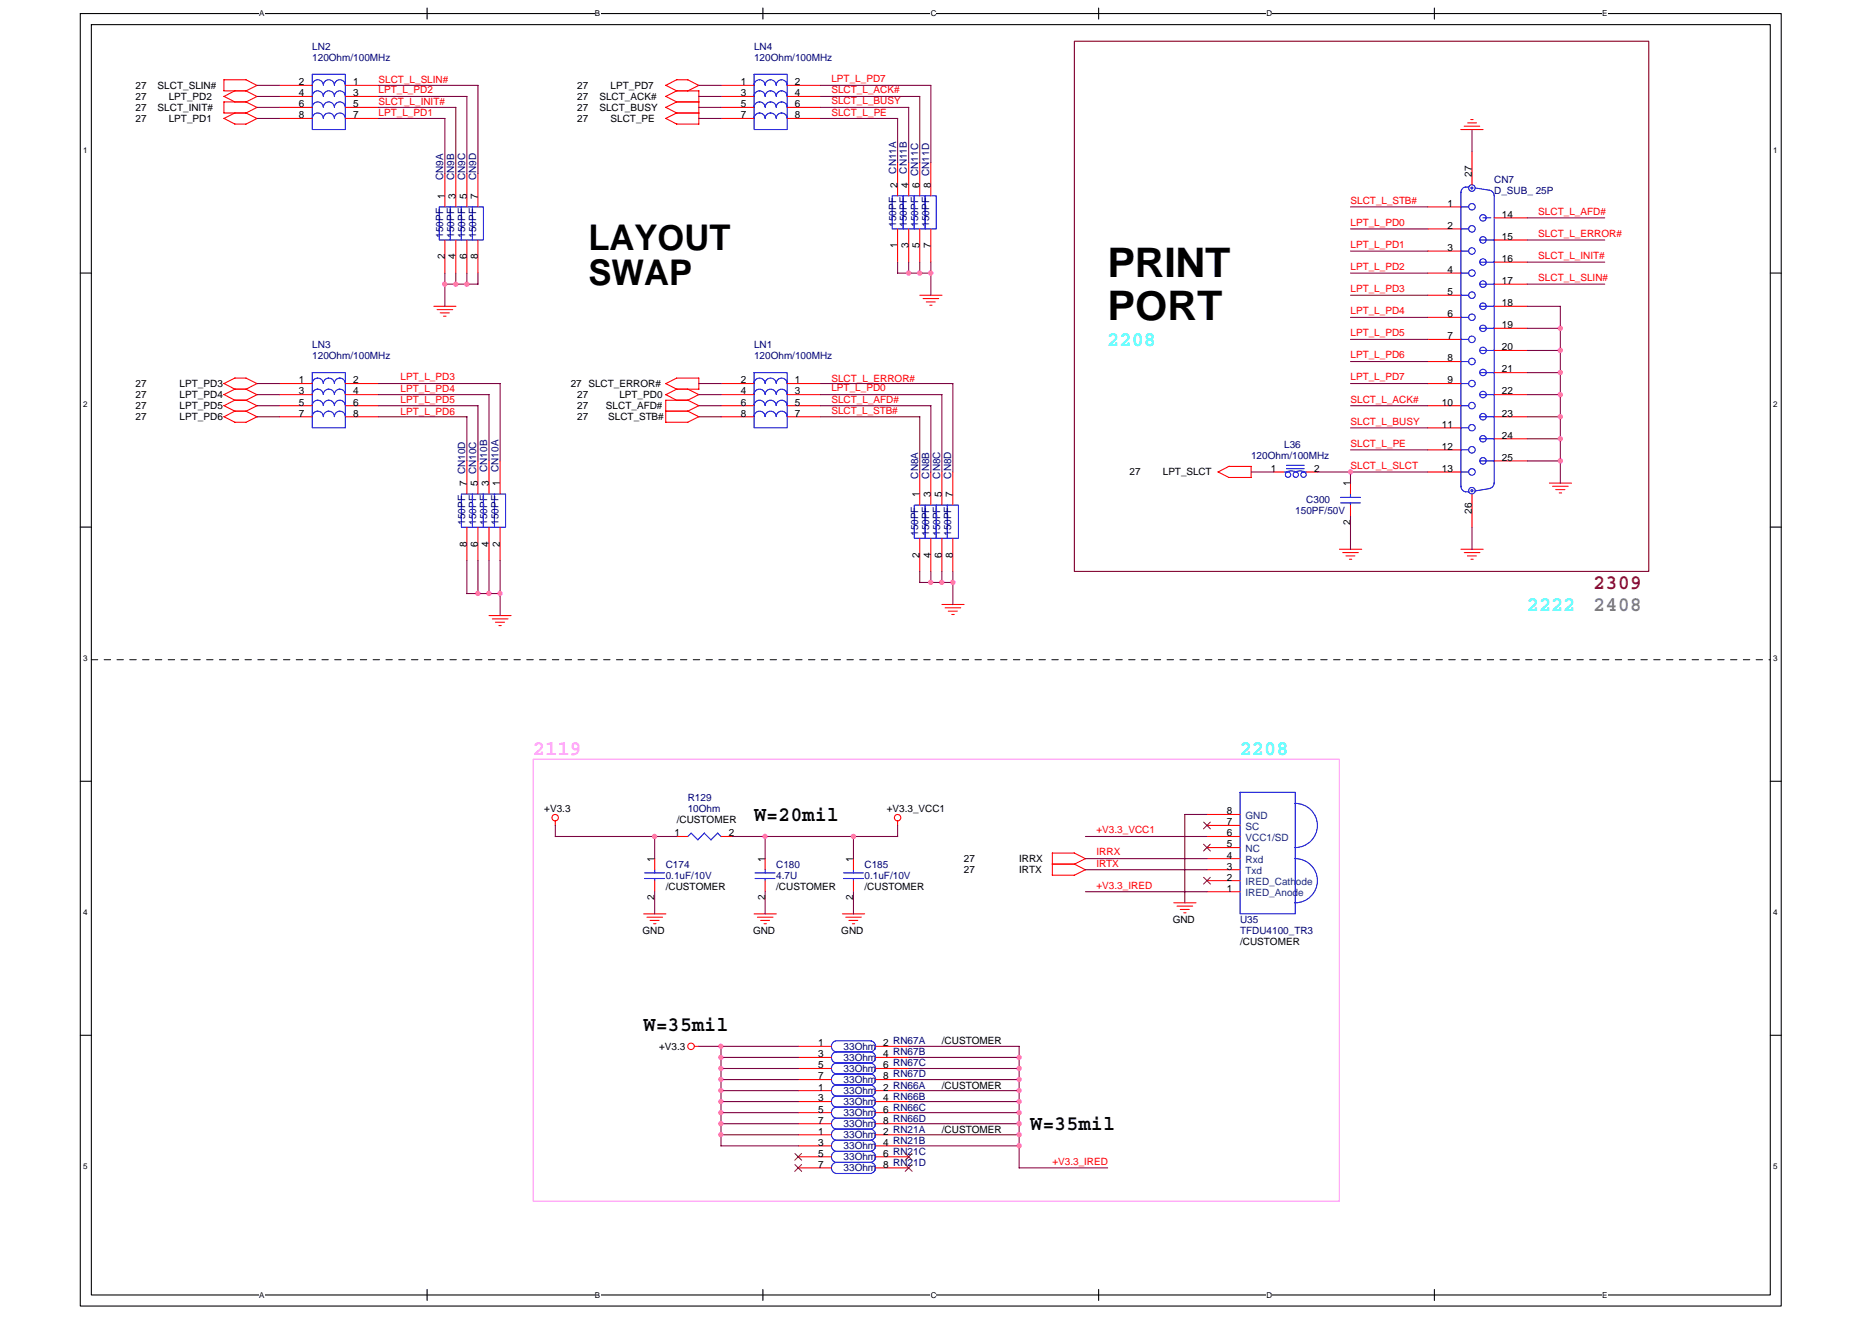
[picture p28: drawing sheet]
<svg xmlns="http://www.w3.org/2000/svg" width="297mm" height="210mm" viewBox="0 0 297 210" stroke-linecap="round" stroke-linejoin="round" font-family="sans-serif">
<defs><g id="words">
<g font-size="6.5">
<text x="175.7" y="43.9">PRINT</text>
<text x="175.7" y="50.7">PORT</text>
</g>
<g font-size="5.6">
<text x="93.4" y="39.6">LAYOUT</text>
<text x="93.4" y="45.3">SWAP</text>
</g>
<g font-size="3.3" fill="#0ff">
<text x="175.7" y="54.9">2208</text>
<text x="242.3" y="96.9">2222</text>
<text x="196.8" y="119.7">2208</text>
</g>
<text font-size="3.3" fill="#804000" x="252.9" y="93.4">2309</text>
<text font-size="3.3" fill="#808080" x="252.9" y="96.9">2408</text>
<text font-size="3.3" fill="#ff80ff" x="84.6" y="119.7">2119</text>
<g font-size="3.3">
<text x="119.7" y="130.2">W=20mil</text>
<text x="102.1" y="163.5">W=35mil</text>
<text x="163.5" y="179.3">W=35mil</text>
</g>
<g font-size="1.6" fill="#000080">
<text x="49.5" y="8">LN2</text>
<text x="49.5" y="9.7">120Ohm/100MHz</text>
<text x="119.7" y="8">LN4</text>
<text x="119.7" y="9.7">120Ohm/100MHz</text>
<text x="70.3" y="28.6" transform="rotate(-90 70.3 28.6)">CN9A</text>
<text x="72.1" y="28.6" transform="rotate(-90 72.1 28.6)">CN9B</text>
<text x="73.8" y="28.6" transform="rotate(-90 73.8 28.6)">CN9C</text>
<text x="75.6" y="28.6" transform="rotate(-90 75.6 28.6)">CN9D</text>
<text x="142.2" y="27.6" transform="rotate(-90 142.2 27.6)">CN11A</text>
<text x="143.9" y="27.6" transform="rotate(-90 143.9 27.6)">CN11B</text>
<text x="237.1" y="29">CN7</text>
<text x="142.2" y="36" transform="rotate(-90 142.2 36)">150PF</text>
<text x="143.9" y="36" transform="rotate(-90 143.9 36)">150PF</text>
<text x="145.7" y="36" transform="rotate(-90 145.7 36)">150PF</text>
<text x="147.4" y="36" transform="rotate(-90 147.4 36)">150PF</text>
<text x="237.1" y="30.7">D_SUB_ 25P</text>
<text x="70.3" y="37.7" transform="rotate(-90 70.3 37.7)">150PF</text>
<text x="72.1" y="37.7" transform="rotate(-90 72.1 37.7)">150PF</text>
<text x="73.8" y="37.7" transform="rotate(-90 73.8 37.7)">150PF</text>
<text x="75.6" y="37.7" transform="rotate(-90 75.6 37.7)">150PF</text>
<text x="49.5" y="55.3">LN3</text>
<text x="49.5" y="57">120Ohm/100MHz</text>
<text x="119.7" y="55.3">LN1</text>
<text x="119.7" y="57">120Ohm/100MHz</text>
<text x="203.8" y="71">L36</text>
<text x="77.3" y="74.9" transform="rotate(-90 77.3 74.9)">CN10B</text>
<text x="79.1" y="74.9" transform="rotate(-90 79.1 74.9)">CN10A</text>
<text x="145.7" y="75.9" transform="rotate(-90 145.7 75.9)">CN8A</text>
<text x="147.4" y="75.9" transform="rotate(-90 147.4 75.9)">CN8B</text>
<text x="149.2" y="75.9" transform="rotate(-90 149.2 75.9)">CN8C</text>
<text x="150.9" y="75.9" transform="rotate(-90 150.9 75.9)">CN8D</text>
<text x="198.5" y="72.8">120Ohm/100MHz</text>
<text x="73.8" y="83.3" transform="rotate(-90 73.8 83.3)">150PF</text>
<text x="75.6" y="83.3" transform="rotate(-90 75.6 83.3)">150PF</text>
<text x="77.3" y="83.3" transform="rotate(-90 77.3 83.3)">150PF</text>
<text x="79.1" y="83.3" transform="rotate(-90 79.1 83.3)">150PF</text>
<text x="205.5" y="81.6">150PF/50V</text>
<text x="207.3" y="79.8">C300</text>
<text x="145.7" y="85" transform="rotate(-90 145.7 85)">150PF</text>
<text x="147.4" y="85" transform="rotate(-90 147.4 85)">150PF</text>
<text x="149.2" y="85" transform="rotate(-90 149.2 85)">150PF</text>
<text x="150.9" y="85" transform="rotate(-90 150.9 85)">150PF</text>
<text x="109.1" y="127.1">R129</text>
<text x="109.1" y="128.9">10Ohm</text>
<text x="105.6" y="137.6">C174</text>
<text x="123.2" y="137.6">C180</text>
<text x="137.2" y="137.6">C185</text>
<text x="105.6" y="139.4">0.1uF/10V</text>
<text x="123.2" y="139.4">4.7U</text>
<text x="137.2" y="139.4">0.1uF/10V</text>
<text x="196.8" y="146.4">U35</text>
<text x="196.8" y="148.2">TFDU4100_TR3</text>
<text x="133.9" y="166.6">33Ohm</text>
<text x="133.9" y="168.3">33Ohm</text>
<text x="133.9" y="173.6">33Ohm</text>
<text x="133.9" y="170.1">33Ohm</text>
<text x="133.9" y="171.8">33Ohm</text>
<text x="133.9" y="177.1">33Ohm</text>
<text x="133.9" y="175.3">33Ohm</text>
<text x="133.9" y="178.8">33Ohm</text>
<text x="133.9" y="184.1">33Ohm</text>
<text x="133.9" y="182.3">33Ohm</text>
<text x="133.9" y="185.8">33Ohm</text>
<text x="133.9" y="180.6">33Ohm</text>
</g>
<g font-size="1.6">
<text x="21.5" y="15.8">27</text>
<text x="21.5" y="14.1">27</text>
<text x="21.5" y="17.6">27</text>
<text x="25" y="14.1">SLCT_SLIN#</text>
<text x="25" y="17.6">SLCT_INIT#</text>
<text x="26.8" y="15.8">LPT_PD2</text>
<text x="47.4" y="13.5">2</text>
<text x="47.4" y="15.3">4</text>
<text x="47.4" y="17">6</text>
<text x="56" y="13.5">1</text>
<text x="56" y="15.3">3</text>
<text x="56" y="17">5</text>
<text x="91.6" y="17.6">27</text>
<text x="91.6" y="15.8">27</text>
<text x="91.6" y="14.1">27</text>
<text x="95.1" y="17.6">SLCT_BUSY</text>
<text x="95.1" y="15.8">SLCT_ACK#</text>
<text x="96.9" y="14.1">LPT_PD7</text>
<text x="117.5" y="13.5">1</text>
<text x="117.5" y="15.3">3</text>
<text x="117.5" y="17">5</text>
<text x="126.1" y="13.5">2</text>
<text x="126.1" y="15.3">4</text>
<text x="126.1" y="17">6</text>
<text x="21.5" y="19.3">27</text>
<text x="26.8" y="19.3">LPT_PD1</text>
<text x="47.4" y="18.8">8</text>
<text x="56" y="18.8">7</text>
<text x="91.6" y="19.3">27</text>
<text x="96.9" y="19.3">SLCT_PE</text>
<text x="117.5" y="18.8">7</text>
<text x="126.1" y="18.8">8</text>
<text x="142.4" y="29.8" transform="rotate(-90 142.4 29.8)">2</text>
<text x="144.2" y="29.8" transform="rotate(-90 144.2 29.8)">4</text>
<text x="145.9" y="29.8" transform="rotate(-90 145.9 29.8)">6 CN11C</text>
<text x="147.7" y="29.8" transform="rotate(-90 147.7 29.8)">8 CN11D</text>
<text x="233.5" y="28.1" transform="rotate(-90 233.5 28.1)">27</text>
<text x="70.6" y="31.6" transform="rotate(-90 70.6 31.6)">1</text>
<text x="72.3" y="31.6" transform="rotate(-90 72.3 31.6)">3</text>
<text x="74.1" y="31.6" transform="rotate(-90 74.1 31.6)">5</text>
<text x="75.8" y="31.6" transform="rotate(-90 75.8 31.6)">7</text>
<text x="229.7" y="32.8">1</text>
<text x="238.3" y="34.5">14</text>
<text x="70.6" y="41.2" transform="rotate(-90 70.6 41.2)">2</text>
<text x="72.3" y="41.2" transform="rotate(-90 72.3 41.2)">4</text>
<text x="74.1" y="41.2" transform="rotate(-90 74.1 41.2)">6</text>
<text x="75.8" y="41.2" transform="rotate(-90 75.8 41.2)">8</text>
<text x="142.4" y="39.4" transform="rotate(-90 142.4 39.4)">1</text>
<text x="144.2" y="39.4" transform="rotate(-90 144.2 39.4)">3</text>
<text x="145.9" y="39.4" transform="rotate(-90 145.9 39.4)">5</text>
<text x="147.7" y="39.4" transform="rotate(-90 147.7 39.4)">7</text>
<text x="229.7" y="39.8">3</text>
<text x="229.7" y="36.3">2</text>
<text x="238.3" y="41.6">16</text>
<text x="238.3" y="38.1">15</text>
<text x="229.7" y="46.8">5</text>
<text x="229.7" y="43.3">4</text>
<text x="238.3" y="45.1">17</text>
<text x="229.7" y="53.8">7</text>
<text x="229.7" y="50.3">6</text>
<text x="238.3" y="52.1">19</text>
<text x="238.3" y="48.6">18</text>
<text x="229.7" y="57.3">8</text>
<text x="238.3" y="59.1">21</text>
<text x="238.3" y="55.6">20</text>
<text x="21.5" y="64.9">27</text>
<text x="21.5" y="63.2">27</text>
<text x="21.5" y="61.4">27</text>
<text x="28.5" y="64.9">LPT_PD5</text>
<text x="28.5" y="63.2">LPT_PD4</text>
<text x="28.5" y="61.4">LPT_PD3</text>
<text x="47.4" y="60.8">1</text>
<text x="47.4" y="62.6">3</text>
<text x="47.4" y="64.3">5</text>
<text x="56" y="60.8">2</text>
<text x="56" y="62.6">4</text>
<text x="56" y="64.3">6</text>
<text x="90.6" y="61.4">27 SLCT_ERROR#</text>
<text x="91.6" y="64.9">27</text>
<text x="91.6" y="63.2">27</text>
<text x="96.2" y="64.9">SLCT_AFD#</text>
<text x="98.3" y="63.2">LPT_PD0</text>
<text x="117.5" y="60.8">2</text>
<text x="117.5" y="62.6">4</text>
<text x="117.5" y="64.3">6</text>
<text x="126.1" y="60.8">1</text>
<text x="126.1" y="62.6">3</text>
<text x="126.1" y="64.3">5</text>
<text x="228.8" y="64.3">10</text>
<text x="229.7" y="60.8">9</text>
<text x="238.3" y="62.6">22</text>
<text x="21.5" y="66.7">27</text>
<text x="28.5" y="66.7">LPT_PD6</text>
<text x="47.4" y="66.1">7</text>
<text x="56" y="66.1">8</text>
<text x="91.6" y="66.7">27</text>
<text x="96.5" y="66.7">SLCT_STB#</text>
<text x="117.5" y="66.1">8</text>
<text x="126.1" y="66.1">7</text>
<text x="228.8" y="71.4">12</text>
<text x="228.8" y="67.9">11</text>
<text x="238.3" y="69.6">24</text>
<text x="238.3" y="66.1">23</text>
<text x="74.1" y="77.2" transform="rotate(-90 74.1 77.2)">7 CN10D</text>
<text x="75.8" y="77.2" transform="rotate(-90 75.8 77.2)">5 CN10C</text>
<text x="77.6" y="77.2" transform="rotate(-90 77.6 77.2)">3</text>
<text x="79.3" y="77.2" transform="rotate(-90 79.3 77.2)">1</text>
<text x="179.2" y="75.4">27</text>
<text x="184.5" y="75.4">LPT_SLCT</text>
<text x="201.7" y="74.9">1</text>
<text x="208.5" y="74.9">2</text>
<text x="214.3" y="77.2" transform="rotate(-90 214.3 77.2)">1</text>
<text x="228.8" y="74.9">13</text>
<text x="238.3" y="73.1">25</text>
<text x="145.9" y="78.9" transform="rotate(-90 145.9 78.9)">1</text>
<text x="147.7" y="78.9" transform="rotate(-90 147.7 78.9)">3</text>
<text x="149.4" y="78.9" transform="rotate(-90 149.4 78.9)">5</text>
<text x="151.2" y="78.9" transform="rotate(-90 151.2 78.9)">7</text>
<text x="214.3" y="83.2" transform="rotate(-90 214.3 83.2)">2</text>
<text x="233.5" y="81.5" transform="rotate(-90 233.5 81.5)">26</text>
<text x="74.1" y="86.7" transform="rotate(-90 74.1 86.7)">8</text>
<text x="75.8" y="86.7" transform="rotate(-90 75.8 86.7)">6</text>
<text x="77.6" y="86.7" transform="rotate(-90 77.6 86.7)">4</text>
<text x="79.3" y="86.7" transform="rotate(-90 79.3 86.7)">2</text>
<text x="145.9" y="88.5" transform="rotate(-90 145.9 88.5)">2</text>
<text x="147.7" y="88.5" transform="rotate(-90 147.7 88.5)">4</text>
<text x="149.4" y="88.5" transform="rotate(-90 149.4 88.5)">6</text>
<text x="151.2" y="88.5" transform="rotate(-90 151.2 88.5)">8</text>
<text x="86.4" y="128.9">+V3.3</text>
<text x="107.4" y="130.6">/CUSTOMER</text>
<text x="140.7" y="128.9">+V3.3_VCC1</text>
<text x="194.6" y="129.2">8</text>
<text x="194.6" y="130.9">7</text>
<text x="103.9" y="136.8" transform="rotate(-90 103.9 136.8)">1</text>
<text x="107" y="132.7">1</text>
<text x="115.6" y="132.7">2</text>
<text x="121.4" y="136.8" transform="rotate(-90 121.4 136.8)">1</text>
<text x="135.4" y="136.8" transform="rotate(-90 135.4 136.8)">1</text>
<text x="152.9" y="136.8">27</text>
<text x="161.7" y="136.8">IRRX</text>
<text x="194.6" y="136.2">4</text>
<text x="194.6" y="134.5">5</text>
<text x="194.6" y="132.7">6</text>
<text x="194.6" y="138">3</text>
<text x="103.9" y="142.8" transform="rotate(-90 103.9 142.8)">2</text>
<text x="105.6" y="141.1">/CUSTOMER</text>
<text x="121.4" y="142.8" transform="rotate(-90 121.4 142.8)">2</text>
<text x="123.2" y="141.1">/CUSTOMER</text>
<text x="135.4" y="142.8" transform="rotate(-90 135.4 142.8)">2</text>
<text x="137.2" y="141.1">/CUSTOMER</text>
<text x="152.9" y="138.5">27</text>
<text x="161.7" y="138.5">IRTX</text>
<text x="194.6" y="139.7">2</text>
<text x="194.6" y="141.5">1</text>
<text x="102" y="148.2">GND</text>
<text x="119.5" y="148.2">GND</text>
<text x="133.5" y="148.2">GND</text>
<text x="186.1" y="146.4">GND</text>
<text x="196.8" y="149.9">/CUSTOMER</text>
<text x="104.6" y="166.6">+V3.3</text>
<text x="129.8" y="166">1</text>
<text x="129.8" y="167.7">3</text>
<text x="140.2" y="166">2 RN67A</text>
<text x="140.2" y="167.7">4 RN67B</text>
<text x="149.5" y="165.7">/CUSTOMER</text>
<text x="129.8" y="173">1</text>
<text x="129.8" y="169.5">5</text>
<text x="129.8" y="171.3">7</text>
<text x="140.2" y="173">2 RN66A</text>
<text x="140.2" y="169.5">6 RN67C</text>
<text x="140.2" y="171.3">8 RN67D</text>
<text x="149.5" y="172.7">/CUSTOMER</text>
<text x="129.8" y="176.5">5</text>
<text x="129.8" y="174.8">3</text>
<text x="129.8" y="178.3">7</text>
<text x="140.2" y="176.5">6 RN66C</text>
<text x="140.2" y="174.8">4 RN66B</text>
<text x="140.2" y="178.3">8 RN66D</text>
<text x="149.5" y="179.7">/CUSTOMER</text>
<text x="129.8" y="183.5">5</text>
<text x="129.8" y="181.8">3</text>
<text x="129.8" y="185.3">7</text>
<text x="129.8" y="180">1</text>
<text x="140.2" y="183.5">6 RN21C</text>
<text x="140.2" y="181.8">4 RN21B</text>
<text x="140.2" y="185.3">8 RN21D</text>
<text x="140.2" y="180">2 RN21A</text>
</g>
<g font-size="1.6" fill="#f00">
<text x="60.1" y="16.7">SLCT_L_INIT#</text>
<text x="60.1" y="14.8">LPT_L_PD2</text>
<text x="60.1" y="13.2">SLCT_L_SLIN#</text>
<text x="131.9" y="13">LPT_L_PD7</text>
<text x="131.9" y="16.5">SLCT_L_BUSY</text>
<text x="131.9" y="14.8">SLCT_L_ACK#</text>
<text x="60.1" y="18.5">LPT_L_PD1</text>
<text x="131.9" y="18.5">SLCT_L_PE</text>
<text x="214.3" y="35.8">LPT_L_PD0</text>
<text x="214.3" y="32.3">SLCT_L_STB#</text>
<text x="244.1" y="34.1">SLCT_L_AFD#</text>
<text x="214.3" y="39.3">LPT_L_PD1</text>
<text x="244.1" y="37.6">SLCT_L_ERROR#</text>
<text x="244.1" y="41.1">SLCT_L_INIT#</text>
<text x="214.3" y="46.3">LPT_L_PD3</text>
<text x="214.3" y="42.8">LPT_L_PD2</text>
<text x="244.1" y="44.6">SLCT_L_SLIN#</text>
<text x="214.3" y="53.3">LPT_L_PD5</text>
<text x="214.3" y="49.8">LPT_L_PD4</text>
<text x="214.3" y="56.9">LPT_L_PD6</text>
<text x="63.6" y="60.3">LPT_L_PD3</text>
<text x="63.6" y="62.3">LPT_L_PD4</text>
<text x="63.6" y="63.9">LPT_L_PD5</text>
<text x="63.6" y="65.8">LPT_L_PD6</text>
<text x="131.9" y="63.9">SLCT_L_AFD#</text>
<text x="131.9" y="65.6">SLCT_L_STB#</text>
<text x="131.9" y="60.5">SLCT_L_ERROR#</text>
<text x="131.9" y="62.1">LPT_L_PD0</text>
<text x="214.3" y="63.9">SLCT_L_ACK#</text>
<text x="214.3" y="60.3">LPT_L_PD7</text>
<text x="214.3" y="67.4">SLCT_L_BUSY</text>
<text x="214.3" y="70.9">SLCT_L_PE</text>
<text x="214.3" y="74.4">SLCT_L_SLCT</text>
<text x="174" y="137.5">IRTX</text>
<text x="174" y="132.2">+V3.3_VCC1</text>
<text x="174" y="135.7">IRRX</text>
<text x="174" y="141">+V3.3_IRED</text>
<text x="167" y="184.8">+V3.3_IRED</text>
</g>
<g font-size="1.6" fill="#004080">
<text x="197.6" y="129.9">GND</text>
<text x="197.6" y="131.7">SC</text>
<text x="197.6" y="136.9">Rxd</text>
<text x="197.6" y="135.2">NC</text>
<text x="197.6" y="133.4">VCC1/SD</text>
<text x="197.6" y="138.7">Txd</text>
<text x="197.6" y="140.4">IRED_Cathode</text>
<text x="197.6" y="142.2">IRED_Anode</text>
</g>
<g font-size="1.3">
<text x="41.1" y="2.6">A</text>
<text x="94.4" y="2.6">B</text>
<text x="147.7" y="2.6">C</text>
<text x="201" y="2.6">D</text>
<text x="254.2" y="2.6">E</text>
<text x="13.2" y="24.3">1</text>
<text x="281.3" y="24.3">1</text>
<text x="13.2" y="64.6">2</text>
<text x="281.3" y="64.6">2</text>
<text x="13.2" y="104.9">3</text>
<text x="281.3" y="104.9">3</text>
<text x="13.2" y="145.2">4</text>
<text x="281.3" y="145.2">4</text>
<text x="13.2" y="185.5">5</text>
<text x="281.3" y="185.5">5</text>
<text x="41.1" y="205.9">A</text>
<text x="94.4" y="205.9">B</text>
<text x="147.7" y="205.9">C</text>
<text x="201" y="205.9">D</text>
<text x="254.2" y="205.9">E</text>
</g>
</g></defs>
<path d="M12.7 2.2h269.9v205h-269.9zM14.5 3.9h266.4v201.6h-266.4z" fill="none" stroke="#000" stroke-width=".17"/>
<g fill="#fff">
<path d="M41.1 1.5h.8v1.4h-.8z"/>
<path d="M41.1 204.8h.8v1.4h-.8z"/>
</g>
<path d="M67.8 1.3v1.7M67.8 204.6v1.7" fill="none" stroke="#000" stroke-width=".17"/>
<g fill="#fff">
<path d="M94.4 1.5h.8v1.4h-.8z"/>
<path d="M94.4 204.8h.8v1.4h-.8z"/>
</g>
<path d="M121 1.3v1.7M121 204.6v1.7" fill="none" stroke="#000" stroke-width=".17"/>
<g fill="#fff">
<path d="M147.7 1.5h.9v1.4h-.9z"/>
<path d="M147.7 204.8h.9v1.4h-.9z"/>
</g>
<path d="M174.3 1.3v1.7M174.3 204.6v1.7" fill="none" stroke="#000" stroke-width=".17"/>
<g fill="#fff">
<path d="M201 1.5h.8v1.4h-.8z"/>
<path d="M201 204.8h.8v1.4h-.8z"/>
</g>
<path d="M227.6 1.3v1.7M227.6 204.6v1.7" fill="none" stroke="#000" stroke-width=".17"/>
<g fill="#fff">
<path d="M254.2 1.5h.9v1.4h-.9z"/>
<path d="M254.2 204.8h.9v1.4h-.9z"/>
<path d="M13.2 23.2h.7v1.4h-.7z"/>
<path d="M281.3 23.2h.7v1.4h-.7z"/>
<path d="M13.2 63.5h.7v1.4h-.7z"/>
<path d="M281.3 63.5h.7v1.4h-.7z"/>
</g>
<path d="M12.7 43.3h1.8M280.9 43.3h1.8" fill="none" stroke="#000" stroke-width=".17"/>
<g fill="#fff">
<path d="M13.2 103.8h.7v1.4h-.7z"/>
<path d="M281.3 103.8h.7v1.4h-.7z"/>
</g>
<path d="M12.7 83.6h1.8M280.9 83.6h1.8" fill="none" stroke="#000" stroke-width=".17"/>
<g fill="#fff">
<path d="M13.2 144.1h.7v1.4h-.7z"/>
<path d="M281.3 144.1h.7v1.4h-.7z"/>
</g>
<path d="M12.7 124h1.8M280.9 124h1.8" fill="none" stroke="#000" stroke-width=".17"/>
<g fill="#fff">
<path d="M13.2 184.4h.7v1.4h-.7z"/>
<path d="M281.3 184.4h.7v1.4h-.7z"/>
</g>
<path d="M12.7 164.3h1.8M280.9 164.3h1.8" fill="none" stroke="#000" stroke-width=".17"/>
<path d="M14.5 104.7h266.4" fill="none" stroke="#000" stroke-width=".16" stroke-dasharray="1 1 1 1 1 1 1 1"/>
<path d="M84.6 120.5h127.9v70.1h-127.9z" fill="none" stroke="#ff80ff" stroke-width=".17"/>
<path d="M170.5 6.5h91.1v84.2h-91.1z" fill="none" stroke="#800000" stroke-width=".17"/>
<g fill="none" stroke="#f00" stroke-width=".17">
<path d="M35.5 14.4h3.5l1.8 .9M35.5 15.3l1.8 .9M35.5 17.9h3.5l1.8 .9M35.5 18.8l1.8 .9M35.5 16.2h3.5l1.8 .9M35.5 16.2v1.7M37.3 19.7h1.7M37.3 14.4l-1.8 .9M37.3 17.9l-1.8 .9M40.8 15.3l-1.8 .9M40.8 13.5l-1.8 .9M40.8 17l-1.8 .9"/>
<path d="M40.8 18.8l-1.8 .9M40.8 13.6l-1.8-.9h-3.5v1.7M44.3 13.5h5.2M44.3 15.3h5.2M44.3 17h5.2M44.3 18.8h5.2M54.8 13.5h5.3M54.8 15.3h5.3M54.8 17h5.3M54.8 18.8h5.3M105.6 17l1.8 .9M105.6 15.3l1.8 .9"/>
<path d="M105.6 18.8l1.8 .9M107.4 14.4h3.5M107.4 16.2h3.5M107.4 17.9h3.5M107.4 19.7h3.5M107.4 16.2l-1.8 .8M107.4 17.9l-1.8 .9M109.1 12.7l1.8 .9M109.2 12.7l-1.8-.1-1.8 .9 1.8 .9-1.8 .9M110.9 13.5l-1.8 .9M110.9 14.4v5.3M114.4 13.5h5.3"/>
<path d="M114.4 15.3h5.3M114.4 17h5.3M114.4 18.8h5.3M124.9 13.5h5.3M124.9 15.3h5.3M124.9 17h5.3M124.9 18.8h5.3M232.9 19.5h1.4M233.4 19h.3M70.6 27.6v5.2M70.6 38.1v5.2M72.3 27.6v5.2"/>
<path d="M72.3 38.1v5.2M74.1 27.6v5.2M74.1 38.1v5.2M75.8 27.6v5.2M75.8 38.1v5.2M142.4 25.8v5.3M142.4 36.3v5.3M144.2 25.8v5.3M144.2 36.3v5.3M145.9 25.8v5.3M145.9 36.3v5.3M147.7 25.8v5.3"/>
<path d="M147.7 36.3v5.3M226.6 39.8h5.2M226.6 36.3h5.2M226.6 32.8h5.2M231.8 20.6h3.5M232.3 20h2.5M233.6 24.1v5.2M237.1 38.1h5.2M237.1 34.6h5.2M68.8 48.6h3.5M69.4 49.1h2.4M69.8 49.6h1.5"/>
<path d="M70.4 50.2h.4M107.4 60h3.5v1.7M107.4 60l-1.8 .9M145.9 46.8h3.6M146.5 47.4h2.4M147 47.9h1.4M147.5 48.4h.4M226.6 46.8h5.2M226.6 57.4h5.2M226.6 53.8h5.2M226.6 50.4h5.2M226.6 43.3h5.2"/>
<path d="M237.1 48.6h5.2M237.1 59.1h5.2M237.1 55.6h5.2M237.1 52.1h5.2M237.1 45.1h5.2M237.1 41.6h5.2M35.5 64.3l1.8 .9M35.5 66.1l1.8 .9M35.5 60.8l1.8 .9-1.8 .9M35.5 62.6l1.8 .9M35.5 60.9l1.8-.9h1.7l1.8 .9M37.3 67h1.7"/>
<path d="M37.3 65.2h1.7l1.8 .9M37.3 63.5h1.7l1.8 .9M37.3 61.7h1.7l1.8 .9M37.3 63.5l-1.8 .9M37.3 65.2l-1.8 .9M40.8 64.4l-1.8 .9M40.8 66.1l-1.8 .9M40.8 62.6l-1.8 .9M40.8 60.9l-1.8 .9M44.3 60.9h5.2M44.3 62.6h5.2M44.3 64.4h5.2"/>
<path d="M44.3 66.1h5.2M54.8 60.9h5.3M54.8 62.6h5.3M54.8 64.4h5.3M54.8 66.1h5.3M74.1 73.1v5.3M75.8 73.1v5.3M77.6 73.1v5.3M79.4 73.1v5.3M105.6 65.2h3.6M105.6 62.6l1.8 .9M105.6 60.9l1.8 .9"/>
<path d="M107.4 61.7h3.5M107.4 61.7l-1.8 .9M109.1 65.2l1.8 .9M109.1 63.5l1.8 .9M109.1 61.7l1.8 .9M109.2 63.5h-3.6v3.5h3.6M110.9 66.1l-1.8 .9M110.9 64.3l-1.8 .9M110.9 62.6l-1.8 .9M114.4 60.9h5.3M114.4 62.6h5.3M114.4 64.4h5.3"/>
<path d="M114.4 66.1h5.3M124.9 60.9h5.3M124.9 62.6h5.3M124.9 64.4h5.3M124.9 66.1h5.3M145.9 74.9v5.2M147.7 74.9v5.2M149.5 74.9v5.2M151.2 74.9v5.2M193.2 74.9l1.8 .9M198.5 74v1.8h-3.5M198.5 74h-3.5l-1.7 .9"/>
<path d="M202 74.9h1.8M207.3 74.9h1.7M214.3 76.6v1.8M226.6 60.9h5.2M226.6 64.4h5.2M226.6 74.9h5.2M226.6 71.4h5.2M226.6 67.9h5.2M233.6 78.4v5.3M237.1 62.6h5.2M237.1 66.1h5.2M237.1 73.1h5.2"/>
<path d="M237.1 69.6h5.2M245.8 76.6h3.6M246.4 77.2h2.4M246.9 77.7h1.4M247.4 78.2h.4M74.1 83.7v5.2M75.8 83.7v5.2M77.6 97.7h3.5M77.6 83.7v5.2M78.1 98.2h2.5M78.6 98.7h1.4M79.2 99.3h.3"/>
<path d="M79.4 83.7v5.2M145.9 85.4v5.3M147.7 85.4v5.3M149.5 95.9h3.5M149.5 85.4v5.3M150 96.4h2.4M150.5 97h1.4M151 97.5h.4M151.2 85.4v5.3M212.5 87.1h3.6M213.1 87.7h2.4M213.6 88.2h1.4"/>
<path d="M214.1 88.7h.4M214.3 80.1v1.8M231.8 87.1h3.5M232.3 87.7h2.5M232.9 88.2h1.4M233.4 88.7h.4M88.1 130.3v.7M103.9 136.2v1.8M103.9 139.7v1.8M107.4 132.7h1.7M114.4 132.7h1.7M121.4 136.2v1.8"/>
<path d="M121.4 139.7v1.8M135.4 136.2v1.8M135.4 139.7v1.8M142.4 130.3v.7M167 137.1h3.5M167 135.3h3.5M167 135.3v3.6h3.5M170.5 135.3l1.8 .9M170.5 137.1l1.8 .9M172.2 136.2l-1.7 .9M172.2 138l-1.7 .9M191.5 136.2h5.3"/>
<path d="M191.5 134.5h5.3M191.5 132.7h5.3M191.5 129.2h5.3M191.5 131h5.3M191.5 138h5.3M191.5 139.7h5.3M102.1 145h3.6M102.7 145.5h2.4M103.2 146h1.4M103.7 146.6h.4M119.7 145h3.5M120.2 145.5h2.5"/>
<path d="M120.7 146h1.4M121.2 146.6h.4M133.7 145h3.5M134.2 145.5h2.5M134.7 146h1.4M135.3 146.6h.3M186.2 143.2h3.6M186.8 143.8h2.4M187.3 144.3h1.4M187.8 144.8h.4M191.5 141.5h5.3M110.2 166h.7"/>
<path d="M126.7 166h5.2M126.7 176.5h5.2M126.7 174.8h5.2M126.7 178.3h5.2M126.7 167.8h5.2M126.7 173h5.2M126.7 169.5h5.2M126.7 171.3h5.2M138.9 166h5.3M138.9 176.5h5.3M138.9 174.8h5.3M138.9 178.3h5.3"/>
<path d="M138.9 167.8h5.3M138.9 173h5.3M138.9 169.5h5.3M138.9 171.3h5.3M126.7 183.5h5.2M126.7 181.8h5.2M126.7 185.3h5.2M126.7 180h5.2M138.9 183.5h5.3M138.9 181.8h5.3M138.9 185.3h5.3M138.9 180h5.3"/>
<circle cx="88.1" cy="129.7" r=".51"/>
<circle cx="142.4" cy="129.7" r=".51"/>
<circle cx="109.7" cy="166" r=".52"/>
</g>
<g fill="none" stroke="#00f" stroke-width=".17">
<path d="M49.5 13.5a.88 .88 0 0 1 .9-.8 .88 .88 0 0 1 .9 .8 .88 .88 0 0 1 .9-.8 .88 .88 0 0 1 .9 .8 .87 .87 0 0 1 .8-.8 .87 .87 0 0 1 .9 .8M49.5 15.3a.88 .88 0 0 1 .9-.9 .88 .88 0 0 1 .9 .9 .88 .88 0 0 1 .9-.9 .88 .88 0 0 1 .9 .9 .87 .87 0 0 1 .8-.9 .87 .87 0 0 1 .9 .9M49.5 17a.88 .88 0 0 1 .9-.8 .88 .88 0 0 1 .9 .8 .88 .88 0 0 1 .9-.8 .88 .88 0 0 1 .9 .8 .87 .87 0 0 1 .8-.8 .87 .87 0 0 1 .9 .8M49.5 18.8a.88 .88 0 0 1 .9-.9 .88 .88 0 0 1 .9 .9 .88 .88 0 0 1 .9-.9 .88 .88 0 0 1 .9 .9 .87 .87 0 0 1 .8-.9 .87 .87 0 0 1 .9 .9M49.5 11.8h5.3v8.8h-5.3zM119.7 13.5a.88 .88 0 0 1 .8-.8 .88 .88 0 0 1 .9 .8 .88 .88 0 0 1 .9-.8 .88 .88 0 0 1 .9 .8 .87 .87 0 0 1 .8-.8 .87 .87 0 0 1 .9 .8M119.7 15.3a.88 .88 0 0 1 .8-.9 .88 .88 0 0 1 .9 .9 .88 .88 0 0 1 .9-.9 .88 .88 0 0 1 .9 .9 .87 .87 0 0 1 .8-.9 .87 .87 0 0 1 .9 .9M119.7 17a.88 .88 0 0 1 .8-.8 .88 .88 0 0 1 .9 .8 .88 .88 0 0 1 .9-.8 .88 .88 0 0 1 .9 .8 .87 .87 0 0 1 .8-.8 .87 .87 0 0 1 .9 .8M119.7 18.8a.88 .88 0 0 1 .8-.9 .88 .88 0 0 1 .9 .9 .88 .88 0 0 1 .9-.9 .88 .88 0 0 1 .9 .9 .87 .87 0 0 1 .8-.9 .87 .87 0 0 1 .9 .9M119.7 11.8h5.2v8.8h-5.2zM69.7 32.8h1.8v5.3h-1.8zM71.5 32.8h1.7v5.3h-1.7z"/>
<path d="M73.2 32.8h1.8v5.3h-1.8zM75 32.8h1.7v5.3h-1.7zM141.6 31.1h1.7v5.2h-1.7zM143.3 31.1h1.8v5.2h-1.8zM145.1 31.1h1.7v5.2h-1.7zM146.8 31.1h1.8v5.2h-1.8zM231.8 32.8h1.2M231.8 36.3h1.2M231.8 39.8h1.2M233.1 29.7h-.6a.86 .86 0 0 0-.7 .8v46.7M233.4 29.7h.3v.2h-.3zM234.1 29.8l2.2 .4a.89 .89 0 0 1 .8 .9v45.6"/>
<path d="M234.8 38.1h2.3M235.3 34.6h1.3M49.5 59.1h5.3v8.8h-5.3zM119.7 59.1h5.2v8.8h-5.2zM231.8 43.3h1.2M231.8 46.8h1.2M231.8 50.4h1.2M231.8 53.8h1.2M231.8 57.4h1.2M234.8 41.6h2.3M234.8 45.1h2.3M234.8 48.6h2.3"/>
<path d="M234.8 52.1h2.3M234.8 55.6h2.3M234.8 59.1h2.3M49.5 60.8a.88 .88 0 0 1 .9-.8 .88 .88 0 0 1 .9 .8 .88 .88 0 0 1 .9-.8 .88 .88 0 0 1 .9 .8 .87 .87 0 0 1 .8-.8 .87 .87 0 0 1 .9 .8M49.5 62.6a.88 .88 0 0 1 .9-.9 .88 .88 0 0 1 .9 .9 .88 .88 0 0 1 .9-.9 .88 .88 0 0 1 .9 .9 .87 .87 0 0 1 .8-.9 .87 .87 0 0 1 .9 .9M49.5 64.3a.88 .88 0 0 1 .9-.8 .88 .88 0 0 1 .9 .8 .88 .88 0 0 1 .9-.8 .88 .88 0 0 1 .9 .8 .87 .87 0 0 1 .8-.8 .87 .87 0 0 1 .9 .8M49.5 66.1a.88 .88 0 0 1 .9-.9 .88 .88 0 0 1 .9 .9 .88 .88 0 0 1 .9-.9 .88 .88 0 0 1 .9 .9 .87 .87 0 0 1 .8-.9 .87 .87 0 0 1 .9 .9M73.2 78.4h1.8v5.3h-1.8zM75 78.4h1.7v5.3h-1.7zM76.7 78.4h1.8v5.3h-1.8zM78.5 78.4h1.7v5.3h-1.7zM119.7 60.8a.88 .88 0 0 1 .8-.8 .88 .88 0 0 1 .9 .8 .88 .88 0 0 1 .9-.8 .88 .88 0 0 1 .9 .8 .87 .87 0 0 1 .8-.8 .87 .87 0 0 1 .9 .8"/>
<path d="M119.7 62.6a.88 .88 0 0 1 .8-.9 .88 .88 0 0 1 .9 .9 .88 .88 0 0 1 .9-.9 .88 .88 0 0 1 .9 .9 .87 .87 0 0 1 .8-.9 .87 .87 0 0 1 .9 .9M119.7 64.3a.88 .88 0 0 1 .8-.8 .88 .88 0 0 1 .9 .8 .88 .88 0 0 1 .9-.8 .88 .88 0 0 1 .9 .8 .87 .87 0 0 1 .8-.8 .87 .87 0 0 1 .9 .8M119.7 66.1a.88 .88 0 0 1 .8-.9 .88 .88 0 0 1 .9 .9 .88 .88 0 0 1 .9-.9 .88 .88 0 0 1 .9 .9 .87 .87 0 0 1 .8-.9 .87 .87 0 0 1 .9 .9M203.8 74.9h.5M204.1 74.4h2.8M204.1 73.8h2.8M204.3 74.8l.6-.1 .6 .1M205.7 74.8l.6-.1 .6 .1M206.8 74.9h.5M212.7 78.9h3.2M212.7 79.8h3.2M214.3 78.4v.5"/>
<path d="M214.3 79.8v.4M231.8 60.9h1.2M231.8 64.4h1.2M231.8 67.9h1.2M231.8 71.4h1.2M231.8 74.9h1.2M231.8 77.1v.1a.88 .88 0 0 0 .7 .8h.6M233.4 77.7h.3v.3h-.3zM234.8 62.6h2.3M234.8 66.1h2.3M234.8 69.6h2.3M234.8 73.1h2.3"/>
<path d="M236.4 77.5l-2.3 .4M237.1 76.6a.89 .89 0 0 1-.8 .9M145.1 80.1h1.7v5.3h-1.7zM146.8 80.1h1.8v5.3h-1.8zM148.6 80.1h1.7v5.3h-1.7zM150.3 80.1h1.8v5.3h-1.8zM102.3 138.5h3.1M102.3 139.4h3.1M103.9 138v.5M103.9 139.4v.3M109.7 132.2l1 1.1M109.7 132.2l-.6 .5"/>
<path d="M111.8 132.2l1 1 1.1-1 .5 .5M111.8 132.2l-1.1 1M119.8 138.5h3.2M119.8 139.4h3.2M121.4 138v.5M121.4 139.4v.3M133.8 138.5h3.2M133.8 139.4h3.2M135.4 138v.5M135.4 139.4v.3M196.8 125.7h8.7v19.3h-8.7zM205.5 127.5a3.5 3.5 0 0 1 3.5 3.5 3.5 3.5 0 0 1-3.5 3.5"/>
<path d="M205.5 136.2a3.5 3.5 0 0 1 3.5 3.5 3.5 3.5 0 0 1-3.5 3.5M132.6 175.7a.89 .89 0 0 0-.7 .9 .89 .89 0 0 0 .7 .8M132.6 165.2a.89 .89 0 0 0-.7 .8 .89 .89 0 0 0 .7 .9h5.7M132.6 173.9a.89 .89 0 0 0-.7 .9 .89 .89 0 0 0 .7 .8l5.7 .1M132.6 177.4a.87 .87 0 0 0-.7 .9 .87 .87 0 0 0 .7 .8l5.7 .1M132.6 166.9a.89 .89 0 0 0-.7 .9 .89 .89 0 0 0 .7 .8M132.6 172.2a.89 .89 0 0 0-.7 .8 .89 .89 0 0 0 .7 .9M132.6 168.7a.87 .87 0 0 0-.7 .8 .87 .87 0 0 0 .7 .9h5.7M132.6 179.2a.89 .89 0 0 0-.7 .8 .89 .89 0 0 0 .7 .9M132.6 170.4a.89 .89 0 0 0-.7 .9 .89 .89 0 0 0 .7 .8M132.6 173.9h5.7a.88 .88 0 0 1 .6 .9 .88 .88 0 0 1-.7 .8M132.6 177.4h5.7a.86 .86 0 0 1 .6 .9 .86 .86 0 0 1-.7 .8"/>
<path d="M132.6 172.1l5.7 .1a.88 .88 0 0 1 .6 .8 .88 .88 0 0 1-.7 .9M132.6 168.7h5.7a.86 .86 0 0 1 .6 .8 .86 .86 0 0 1-.7 .9M132.6 165.1h5.7M138.3 175.7a.88 .88 0 0 1 .6 .9 .88 .88 0 0 1-.7 .8M138.3 165.2a.88 .88 0 0 1 .6 .8 .88 .88 0 0 1-.7 .9M138.3 166.9a.88 .88 0 0 1 .6 .9 .88 .88 0 0 1-.7 .8M138.3 179.2a.88 .88 0 0 1 .6 .9 .88 .88 0 0 1-.7 .8M138.3 170.4a.88 .88 0 0 1 .6 .9 .88 .88 0 0 1-.7 .8M132.6 182.7a.89 .89 0 0 0-.7 .9 .89 .89 0 0 0 .7 .8h5.7M132.6 180.9a.89 .89 0 0 0-.7 .9 .89 .89 0 0 0 .7 .8M132.6 184.4a.89 .89 0 0 0-.7 .9 .89 .89 0 0 0 .7 .9h5.7M132.6 182.7h5.7a.88 .88 0 0 1 .6 .9 .88 .88 0 0 1-.7 .8"/>
<path d="M132.6 180.9h5.7a.88 .88 0 0 1 .6 .9 .88 .88 0 0 1-.7 .8M138.3 184.4a.88 .88 0 0 1 .6 .9 .88 .88 0 0 1-.7 .9"/>
<circle cx="233.6" cy="36.3" r=".52"/>
<circle cx="233.6" cy="29.8" r=".52"/>
<circle cx="233.6" cy="39.8" r=".52"/>
<circle cx="233.6" cy="32.8" r=".52"/>
<circle cx="235.3" cy="38.1" r=".52"/>
<circle cx="235.3" cy="34.6" r=".52"/>
<circle cx="233.6" cy="46.8" r=".52"/>
<circle cx="233.6" cy="53.8" r=".52"/>
<circle cx="233.6" cy="57.4" r=".52"/>
<circle cx="233.6" cy="43.3" r=".52"/>
<circle cx="233.6" cy="50.3" r=".52"/>
<circle cx="235.3" cy="45.1" r=".52"/>
<circle cx="235.3" cy="55.6" r=".52"/>
<circle cx="235.3" cy="48.6" r=".52"/>
<circle cx="235.3" cy="59.1" r=".52"/>
<circle cx="235.3" cy="52.1" r=".52"/>
<circle cx="235.3" cy="41.6" r=".52"/>
<circle cx="204.4" cy="75.3" r=".43"/>
<circle cx="205.6" cy="75.3" r=".43"/>
<circle cx="206.8" cy="75.3" r=".43"/>
<circle cx="233.6" cy="74.9" r=".52"/>
<circle cx="233.6" cy="64.4" r=".52"/>
<circle cx="233.6" cy="71.4" r=".52"/>
<circle cx="233.6" cy="67.9" r=".52"/>
<circle cx="233.6" cy="60.9" r=".52"/>
<circle cx="233.6" cy="77.8" r=".52"/>
<circle cx="235.3" cy="73.1" r=".52"/>
<circle cx="235.3" cy="66.1" r=".52"/>
<circle cx="235.3" cy="62.6" r=".52"/>
<circle cx="235.3" cy="69.6" r=".52"/>
</g>
<g fill="none" stroke="#804000" stroke-width=".16">
<path d="M191 133.9l1.1 1.1M191 130.4l1.1 1.1M191 139.2l1.1 1.1M192 133.9l-1 1.1M192 130.4l-1 1.1M192 139.2l-1 1.1M126.1 183l1.1 1.1M126.1 184.8l1.1 1M127.2 183l-1.1 1.1M127.2 184.8l-1.1 1M143.7 183l1 1.1M143.7 184.8l1 1"/>
<path d="M144.7 183l-1.1 1.1M144.7 184.8l-1.1 1"/>
</g>
<g fill="none" stroke="#800040" stroke-width=".17">
<path d="M40.8 13.5h3.5M40.8 17h3.5M40.8 15.3h3.5M40.8 18.8h3.5M60.1 13.5h15.8l-.1 14.1M60.1 17h12.2M60.1 15.3h14M60.1 18.8h10.5M70.6 18.8v8.8M72.3 17v10.6M74.1 15.3v12.3M110.9 13.5h3.5"/>
<path d="M110.9 17h3.5M110.9 15.3h3.5M110.9 18.8h3.5M130.2 13.5h17.5M130.2 17h14v8.8M130.2 15.3h15.8M130.2 18.8h12.2M142.4 18.8v7M145.9 15.3v10.5M147.7 13.5v12.3M214.3 36.3h12.3M214.3 32.8h12.3"/>
<path d="M214.3 39.8h12.3M233.6 20.6v3.5M242.3 34.6h12.3M242.3 38.1h12.3M70.6 43.3v5.3M72.3 43.3v1.8M74.1 43.3v1.8M75.8 43.3l.1 1.8h-5.3M142.4 43.3h5.3M142.4 41.6v1.7M144.2 41.6v1.7M145.9 41.6v1.7"/>
<path d="M147.7 41.6v5.3M214.3 46.8h12.3M214.3 57.4h12.3M214.3 53.8h12.3M214.3 50.4h12.3M214.3 43.3h12.3M242.3 45.1h12.3M242.3 41.6h12.3M242.3 52.1h5.3M242.3 48.6h5.3M242.3 55.6h5.3M242.3 59.1h5.3"/>
<path d="M247.6 48.6v28.1M40.8 64.4h3.5M40.8 60.9h3.5M40.8 62.6h3.5M40.8 66.1h3.5M60.1 64.4h15.8l-.1 8.8M60.1 60.9h19.3M60.1 62.6h17.5M60.1 66.1h14M74.1 66.1v7.1M77.6 62.6v10.6M79.4 60.9v12.3"/>
<path d="M110.9 64.4h3.5M110.9 60.9h3.5M110.9 62.6h3.5M110.9 66.1h3.5M130.2 64.4h17.5M130.2 60.9h21M130.2 62.6h19.3v12.3M130.2 66.1h15.8M145.9 66.1v8.8M147.7 64.4v10.5M151.2 60.9v14M198.5 74.9h3.6"/>
<path d="M209 74.9h17.6M214.3 74.9v1.8M214.3 64.4h12.3M214.3 60.9h12.3M214.3 67.9h12.3M214.3 71.4h12.3M242.3 62.6h5.3M242.3 66.1h5.3M242.3 69.6h5.3M242.3 73.1h5.3M74.1 88.9v5.3h5.3M75.8 88.9v5.3"/>
<path d="M77.6 88.9v5.3M79.4 88.9v8.8M145.9 90.7v1.7h5.3M147.7 90.7v1.7M149.5 90.7v1.7M151.2 90.7v5.2M214.3 81.9v5.3M233.6 83.7v3.5M88.1 131v1.7h19.3M103.9 132.7v3.5M116.1 132.7h26.3M121.4 132.7v3.5"/>
<path d="M135.4 132.7v3.5M142.4 131v1.7M172.2 138h19.3M172.2 132.7h19.3M172.2 136.2h19.3M191.5 129.2h-3.5v14.1M103.9 141.5v3.5M121.4 141.5v3.5M135.4 141.5v3.5M172.2 141.5h19.3M110.9 166h15.8M114.4 178.3h12.3"/>
<path d="M114.4 166v15.8M114.4 171.3h12.3M114.4 173h12.3M114.4 169.5h12.3M114.4 167.8h12.3M114.4 174.8h12.3M114.4 176.5h12.3M144.2 178.3h17.5M144.2 166h17.5v19.3M144.2 171.3h17.5M144.2 173h17.5M144.2 169.5h17.5"/>
<path d="M144.2 167.8h17.5M144.2 174.8h17.5M144.2 176.5h17.5M114.4 180h12.3M114.4 181.8h12.3M144.2 180h17.5M144.2 181.8h17.5M161.7 185.3h14.1"/>
</g>
<g fill="#f0f" stroke="#f0f" stroke-width=".17">
<circle cx="214.3" cy="74.9" r=".34"/>
<circle cx="149.4" cy="92.4" r=".34"/>
<circle cx="147.7" cy="92.4" r=".34"/>
<circle cx="161.7" cy="171.3" r=".34"/>
<circle cx="161.7" cy="180" r=".34"/>
<circle cx="135.4" cy="132.7" r=".34"/>
<circle cx="161.7" cy="173" r=".34"/>
<circle cx="161.7" cy="181.8" r=".34"/>
<circle cx="161.7" cy="169.5" r=".34"/>
<circle cx="114.4" cy="166" r=".34"/>
<circle cx="121.4" cy="132.7" r=".34"/>
<circle cx="144.2" cy="43.3" r=".34"/>
<circle cx="247.6" cy="66.1" r=".34"/>
<circle cx="147.7" cy="43.3" r=".34"/>
<circle cx="79.3" cy="94.1" r=".34"/>
<circle cx="77.6" cy="94.1" r=".34"/>
<circle cx="75.8" cy="94.1" r=".35"/>
<circle cx="247.6" cy="69.6" r=".34"/>
<circle cx="70.6" cy="45.1" r=".34"/>
<circle cx="145.9" cy="43.3" r=".35"/>
<circle cx="151.2" cy="92.4" r=".34"/>
<circle cx="72.3" cy="45.1" r=".34"/>
<circle cx="247.6" cy="52.1" r=".34"/>
<circle cx="247.6" cy="55.6" r=".34"/>
<circle cx="247.6" cy="59.1" r=".34"/>
<circle cx="247.6" cy="62.6" r=".34"/>
<circle cx="247.6" cy="73.1" r=".34"/>
<circle cx="74.1" cy="45.1" r=".34"/>
<circle cx="114.4" cy="174.8" r=".34"/>
<circle cx="114.4" cy="171.3" r=".34"/>
<circle cx="161.7" cy="167.8" r=".34"/>
<circle cx="161.7" cy="174.8" r=".34"/>
<circle cx="114.4" cy="180" r=".34"/>
<circle cx="114.4" cy="178.3" r=".34"/>
<circle cx="114.4" cy="173" r=".34"/>
<circle cx="103.9" cy="132.7" r=".34"/>
<circle cx="114.4" cy="169.5" r=".34"/>
<circle cx="161.7" cy="176.5" r=".34"/>
<circle cx="161.7" cy="178.3" r=".34"/>
<circle cx="114.4" cy="167.8" r=".34"/>
<circle cx="114.4" cy="176.5" r=".34"/>
</g>
<use href="#words"/>
</svg>
